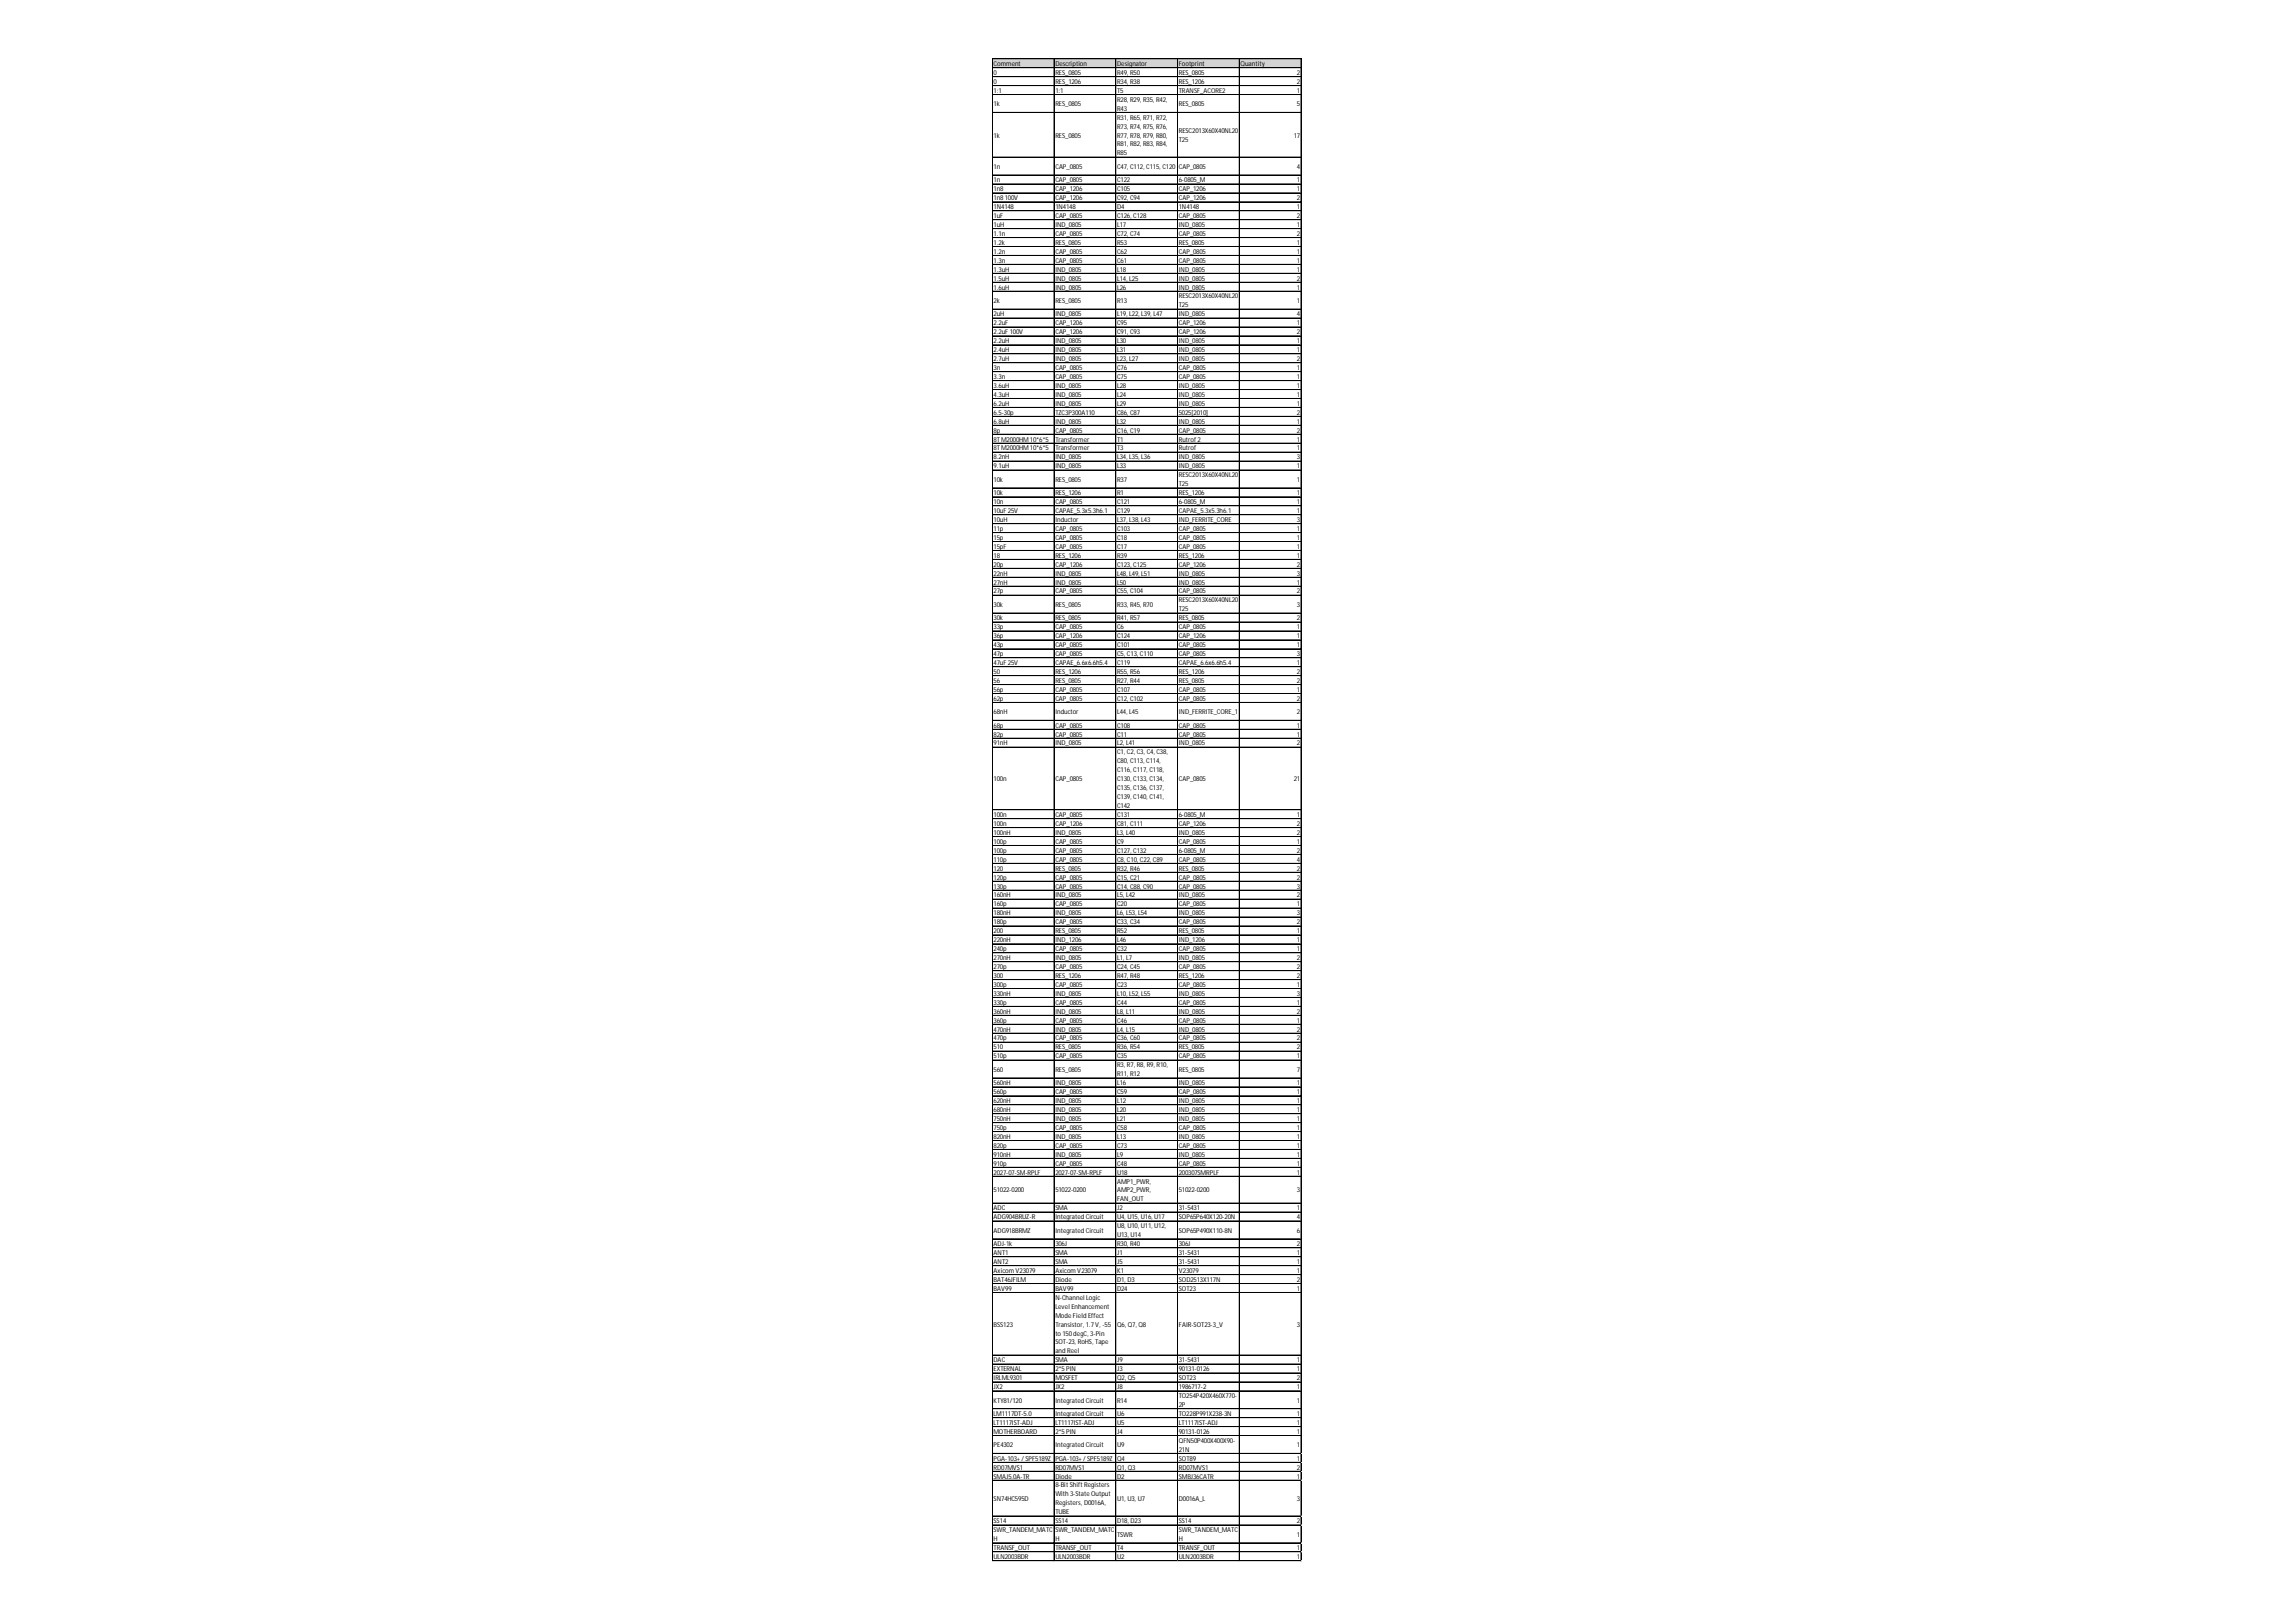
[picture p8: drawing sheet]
<svg xmlns="http://www.w3.org/2000/svg" width="297mm" height="210mm" viewBox="0 0 297 210" stroke-linecap="round" stroke-linejoin="round" font-family="sans-serif">
<defs><g id="words">
<g font-size=".9">
<text x="128.5" y="8.5">Comment</text>
<text x="128.5" y="9.7">0</text>
<text x="128.5" y="10.9">0</text>
<text x="136.5" y="8.5">Description</text>
<text x="136.5" y="9.7">RES_0805</text>
<text x="136.5" y="10.9">RES_1206</text>
<text x="144.5" y="8.5">Designator</text>
<text x="144.5" y="9.7">R49, R50</text>
<text x="144.5" y="10.9">R34, R38</text>
<text x="152.5" y="8.5">Footprint</text>
<text x="152.5" y="9.7">RES_0805</text>
<text x="152.5" y="10.9">RES_1206</text>
<text x="160.5" y="8.5">Quantity</text>
<text x="167.8" y="9.7">2</text>
<text x="167.8" y="10.9">2</text>
<text x="128.5" y="12">1:1</text>
<text x="128.5" y="13.8">1k</text>
<text x="128.5" y="17.8">1k</text>
<text x="136.5" y="12">1:1</text>
<text x="136.5" y="13.8">RES_0805</text>
<text x="136.5" y="17.8">RES_0805</text>
<text x="144.5" y="12">T5</text>
<text x="144.5" y="13.2">R28, R29, R35, R42,</text>
<text x="144.5" y="14.3">R43</text>
<text x="144.5" y="15.5">R31, R65, R71, R72,</text>
<text x="144.5" y="16.6">R73, R74, R75, R76,</text>
<text x="144.5" y="17.8">R77, R78, R79, R80,</text>
<text x="152.5" y="12">TRANSF_ACORE2</text>
<text x="152.5" y="13.8">RES_0805</text>
<text x="152.5" y="17.2">RESC2013X60X40NL20</text>
<text x="167.4" y="17.8">17</text>
<text x="167.8" y="12">1</text>
<text x="167.8" y="13.8">5</text>
<text x="128.5" y="21.8">1n</text>
<text x="128.5" y="23.6">1n</text>
<text x="136.5" y="21.8">CAP_0805</text>
<text x="136.5" y="23.6">CAP_0805</text>
<text x="144.5" y="19">R81, R82, R83, R84,</text>
<text x="144.5" y="20.1">R85</text>
<text x="144.5" y="21.8">C47, C112, C115, C120</text>
<text x="144.5" y="23.6">C122</text>
<text x="152.5" y="18.4">T25</text>
<text x="152.5" y="21.8">CAP_0805</text>
<text x="152.5" y="23.6">6-0805_M</text>
<text x="167.8" y="21.8">4</text>
<text x="167.8" y="23.6">1</text>
<text x="128.5" y="24.7">1n8</text>
<text x="128.5" y="25.9">1n8100V</text>
<text x="128.5" y="27.1">1N4148</text>
<text x="128.5" y="28.2">1uF</text>
<text x="128.5" y="29.4">1uH</text>
<text x="136.5" y="24.7">CAP_1206</text>
<text x="136.5" y="25.9">CAP_1206</text>
<text x="136.5" y="27.1">1N4148</text>
<text x="136.5" y="28.2">CAP_0805</text>
<text x="136.5" y="29.4">IND_0805</text>
<text x="144.5" y="24.7">C105</text>
<text x="144.5" y="25.9">C92, C94</text>
<text x="144.5" y="27.1">D4</text>
<text x="144.5" y="28.2">C126, C128</text>
<text x="144.5" y="29.4">L17</text>
<text x="152.5" y="24.7">CAP_1206</text>
<text x="152.5" y="25.9">CAP_1206</text>
<text x="152.5" y="27.1">1N4148</text>
<text x="152.5" y="28.2">CAP_0805</text>
<text x="152.5" y="29.4">IND_0805</text>
<text x="167.8" y="24.7">1</text>
<text x="167.8" y="25.9">2</text>
<text x="167.8" y="27.1">1</text>
<text x="167.8" y="28.2">2</text>
<text x="167.8" y="29.4">1</text>
<text x="128.5" y="30.5">1.1n</text>
<text x="128.5" y="31.7">1.2k</text>
<text x="128.5" y="32.8">1.2n</text>
<text x="128.5" y="34">1.3n</text>
<text x="128.5" y="35.2">1.3uH</text>
<text x="136.5" y="30.5">CAP_0805</text>
<text x="136.5" y="31.7">RES_0805</text>
<text x="136.5" y="32.8">CAP_0805</text>
<text x="136.5" y="34">CAP_0805</text>
<text x="136.5" y="35.2">IND_0805</text>
<text x="144.5" y="30.5">C72, C74</text>
<text x="144.5" y="31.7">R53</text>
<text x="144.5" y="32.8">C62</text>
<text x="144.5" y="34">C61</text>
<text x="144.5" y="35.2">L18</text>
<text x="152.5" y="30.5">CAP_0805</text>
<text x="152.5" y="31.7">RES_0805</text>
<text x="152.5" y="32.8">CAP_0805</text>
<text x="152.5" y="34">CAP_0805</text>
<text x="152.5" y="35.2">IND_0805</text>
<text x="167.8" y="30.5">2</text>
<text x="167.8" y="31.7">1</text>
<text x="167.8" y="32.8">1</text>
<text x="167.8" y="34">1</text>
<text x="167.8" y="35.2">1</text>
<text x="128.5" y="36.3">1.5uH</text>
<text x="128.5" y="37.5">1.6uH</text>
<text x="128.5" y="39.2">2k</text>
<text x="128.5" y="40.9">2uH</text>
<text x="136.5" y="36.3">IND_0805</text>
<text x="136.5" y="37.5">IND_0805</text>
<text x="136.5" y="39.2">RES_0805</text>
<text x="136.5" y="40.9">IND_0805</text>
<text x="144.5" y="36.3">L14, L25</text>
<text x="144.5" y="37.5">L26</text>
<text x="144.5" y="39.2">R13</text>
<text x="144.5" y="40.9">L19, L22, L39, L47</text>
<text x="152.5" y="36.3">IND_0805</text>
<text x="152.5" y="37.5">IND_0805</text>
<text x="152.5" y="38.6">RESC2013X60X40NL20</text>
<text x="152.5" y="39.8">T25</text>
<text x="152.5" y="40.9">IND_0805</text>
<text x="167.8" y="36.3">2</text>
<text x="167.8" y="37.5">1</text>
<text x="167.8" y="39.2">1</text>
<text x="167.8" y="40.9">4</text>
<text x="128.5" y="42.1">2.2uF</text>
<text x="128.5" y="43.3">2.2uF 100V</text>
<text x="128.5" y="44.4">2.2uH</text>
<text x="128.5" y="45.6">2.4uH</text>
<text x="128.5" y="46.7">2.7uH</text>
<text x="128.5" y="47.9">3n</text>
<text x="136.5" y="42.1">CAP_1206</text>
<text x="136.5" y="43.3">CAP_1206</text>
<text x="136.5" y="44.4">IND_0805</text>
<text x="136.5" y="45.6">IND_0805</text>
<text x="136.5" y="46.7">IND_0805</text>
<text x="136.5" y="47.9">CAP_0805</text>
<text x="144.5" y="42.1">C95</text>
<text x="144.5" y="43.3">C91, C93</text>
<text x="144.5" y="44.4">L30</text>
<text x="144.5" y="45.6">L31</text>
<text x="144.5" y="46.7">L23, L27</text>
<text x="144.5" y="47.9">C76</text>
<text x="152.5" y="42.1">CAP_1206</text>
<text x="152.5" y="43.3">CAP_1206</text>
<text x="152.5" y="44.4">IND_0805</text>
<text x="152.5" y="45.6">IND_0805</text>
<text x="152.5" y="46.7">IND_0805</text>
<text x="152.5" y="47.9">CAP_0805</text>
<text x="167.8" y="42.1">1</text>
<text x="167.8" y="43.3">2</text>
<text x="167.8" y="44.4">1</text>
<text x="167.8" y="45.6">1</text>
<text x="167.8" y="46.7">2</text>
<text x="167.8" y="47.9">1</text>
<text x="128.5" y="49">3.3n</text>
<text x="128.5" y="50.2">3.6uH</text>
<text x="128.5" y="51.4">4.3uH</text>
<text x="128.5" y="52.5">6.2uH</text>
<text x="128.5" y="53.7">6.5-30p</text>
<text x="136.5" y="49">CAP_0805</text>
<text x="136.5" y="50.2">IND_0805</text>
<text x="136.5" y="51.4">IND_0805</text>
<text x="136.5" y="52.5">IND_0805</text>
<text x="136.5" y="53.7">TZC3P300A110</text>
<text x="144.5" y="49">C75</text>
<text x="144.5" y="50.2">L28</text>
<text x="144.5" y="51.4">L24</text>
<text x="144.5" y="52.5">L29</text>
<text x="144.5" y="53.7">C86, C87</text>
<text x="152.5" y="49">CAP_0805</text>
<text x="152.5" y="50.2">IND_0805</text>
<text x="152.5" y="51.4">IND_0805</text>
<text x="152.5" y="52.5">IND_0805</text>
<text x="152.5" y="53.7">5025[2010]</text>
<text x="167.8" y="49">1</text>
<text x="167.8" y="50.2">1</text>
<text x="167.8" y="51.4">1</text>
<text x="167.8" y="52.5">1</text>
<text x="167.8" y="53.7">2</text>
<text x="128.5" y="54.8">6.8uH</text>
<text x="128.5" y="56">8p</text>
<text x="128.5" y="57.1">8TM2000HM10*6*5</text>
<text x="128.5" y="58.3">8TM2000HM10*6*5</text>
<text x="128.5" y="59.4">8.2nH</text>
<text x="136.5" y="54.8">IND_0805</text>
<text x="136.5" y="56">CAP_0805</text>
<text x="136.5" y="57.1">Transformer</text>
<text x="136.5" y="58.3">Transformer</text>
<text x="136.5" y="59.4">IND_0805</text>
<text x="144.5" y="54.8">L32</text>
<text x="144.5" y="56">C16, C19</text>
<text x="144.5" y="57.1">T1</text>
<text x="144.5" y="58.3">T3</text>
<text x="144.5" y="59.4">L34, L35, L36</text>
<text x="152.5" y="54.8">IND_0805</text>
<text x="152.5" y="56">CAP_0805</text>
<text x="152.5" y="57.1">Rutrof2</text>
<text x="152.5" y="58.3">Rutrof</text>
<text x="152.5" y="59.4">IND_0805</text>
<text x="167.8" y="54.8">1</text>
<text x="167.8" y="56">2</text>
<text x="167.8" y="57.1">1</text>
<text x="167.8" y="58.3">1</text>
<text x="167.8" y="59.4">3</text>
<text x="128.5" y="60.6">9.1uH</text>
<text x="128.5" y="62.3">10k</text>
<text x="128.5" y="64.1">10k</text>
<text x="128.5" y="65.2">10n</text>
<text x="136.5" y="60.6">IND_0805</text>
<text x="136.5" y="62.3">RES_0805</text>
<text x="136.5" y="64.1">RES_1206</text>
<text x="136.5" y="65.2">CAP_0805</text>
<text x="144.5" y="60.6">L33</text>
<text x="144.5" y="62.3">R37</text>
<text x="144.5" y="64.1">R1</text>
<text x="144.5" y="65.2">C121</text>
<text x="152.5" y="60.6">IND_0805</text>
<text x="152.5" y="61.8">RESC2013X60X40NL20</text>
<text x="152.5" y="62.9">T25</text>
<text x="152.5" y="64.1">RES_1206</text>
<text x="152.5" y="65.2">6-0805_M</text>
<text x="167.8" y="60.6">1</text>
<text x="167.8" y="62.3">1</text>
<text x="167.8" y="64.1">1</text>
<text x="167.8" y="65.2">1</text>
<text x="128.5" y="66.4">10uF 25V</text>
<text x="128.5" y="67.5">10uH</text>
<text x="128.5" y="68.7">11p</text>
<text x="128.5" y="69.9">15p</text>
<text x="128.5" y="71">15pF</text>
<text x="136.5" y="66.4">CAPAE_5.3x5.3h6.1</text>
<text x="136.5" y="67.5">Inductor</text>
<text x="136.5" y="68.7">CAP_0805</text>
<text x="136.5" y="69.9">CAP_0805</text>
<text x="136.5" y="71">CAP_0805</text>
<text x="144.5" y="66.4">C129</text>
<text x="144.5" y="67.5">L37, L38, L43</text>
<text x="144.5" y="68.7">C103</text>
<text x="144.5" y="69.9">C18</text>
<text x="144.5" y="71">C17</text>
<text x="152.5" y="66.4">CAPAE_5.3x5.3h6.1</text>
<text x="152.5" y="67.5">IND_FERRITE_CORE</text>
<text x="152.5" y="68.7">CAP_0805</text>
<text x="152.5" y="69.9">CAP_0805</text>
<text x="152.5" y="71">CAP_0805</text>
<text x="167.8" y="66.4">1</text>
<text x="167.8" y="67.5">3</text>
<text x="167.8" y="68.7">1</text>
<text x="167.8" y="69.9">1</text>
<text x="167.8" y="71">1</text>
<text x="128.5" y="72.2">18</text>
<text x="128.5" y="73.3">20p</text>
<text x="128.5" y="74.5">22nH</text>
<text x="128.5" y="75.6">27nH</text>
<text x="128.5" y="76.8">27p</text>
<text x="136.5" y="72.2">RES_1206</text>
<text x="136.5" y="73.3">CAP_1206</text>
<text x="136.5" y="74.5">IND_0805</text>
<text x="136.5" y="75.6">IND_0805</text>
<text x="136.5" y="76.8">CAP_0805</text>
<text x="144.5" y="72.2">R39</text>
<text x="144.5" y="73.3">C123, C125</text>
<text x="144.5" y="74.5">L48, L49, L51</text>
<text x="144.5" y="75.6">L50</text>
<text x="144.5" y="76.8">C55, C104</text>
<text x="152.5" y="72.2">RES_1206</text>
<text x="152.5" y="73.3">CAP_1206</text>
<text x="152.5" y="74.5">IND_0805</text>
<text x="152.5" y="75.6">IND_0805</text>
<text x="152.5" y="76.8">CAP_0805</text>
<text x="152.5" y="78">RESC2013X60X40NL20</text>
<text x="167.8" y="72.2">1</text>
<text x="167.8" y="73.3">2</text>
<text x="167.8" y="74.5">3</text>
<text x="167.8" y="75.6">1</text>
<text x="167.8" y="76.8">2</text>
<text x="128.5" y="78.5">30k</text>
<text x="128.5" y="80.3">30k</text>
<text x="128.5" y="81.4">33p</text>
<text x="128.5" y="82.6">36p</text>
<text x="128.5" y="83.7">43p</text>
<text x="136.5" y="78.5">RES_0805</text>
<text x="136.5" y="80.3">RES_0805</text>
<text x="136.5" y="81.4">CAP_0805</text>
<text x="136.5" y="82.6">CAP_1206</text>
<text x="136.5" y="83.7">CAP_0805</text>
<text x="144.5" y="78.5">R33, R45, R70</text>
<text x="144.5" y="80.3">R41, R57</text>
<text x="144.5" y="81.4">C6</text>
<text x="144.5" y="82.6">C124</text>
<text x="144.5" y="83.7">C101</text>
<text x="152.5" y="79.1">T25</text>
<text x="152.5" y="80.3">RES_0805</text>
<text x="152.5" y="81.4">CAP_0805</text>
<text x="152.5" y="82.6">CAP_1206</text>
<text x="152.5" y="83.7">CAP_0805</text>
<text x="167.8" y="78.5">3</text>
<text x="167.8" y="80.3">2</text>
<text x="167.8" y="81.4">1</text>
<text x="167.8" y="82.6">1</text>
<text x="167.8" y="83.7">1</text>
<text x="128.5" y="84.9">47p</text>
<text x="128.5" y="86.1">47uF 25V</text>
<text x="128.5" y="87.2">50</text>
<text x="128.5" y="88.4">56</text>
<text x="128.5" y="89.5">56p</text>
<text x="136.5" y="84.9">CAP_0805</text>
<text x="136.5" y="86.1">CAPAE_6.6x6.6h5.4</text>
<text x="136.5" y="87.2">RES_1206</text>
<text x="136.5" y="88.4">RES_0805</text>
<text x="136.5" y="89.5">CAP_0805</text>
<text x="144.5" y="84.9">C5, C13, C110</text>
<text x="144.5" y="86.1">C119</text>
<text x="144.5" y="87.2">R55, R56</text>
<text x="144.5" y="88.4">R27, R44</text>
<text x="144.5" y="89.5">C107</text>
<text x="152.5" y="84.9">CAP_0805</text>
<text x="152.5" y="86.1">CAPAE_6.6x6.6h5.4</text>
<text x="152.5" y="87.2">RES_1206</text>
<text x="152.5" y="88.4">RES_0805</text>
<text x="152.5" y="89.5">CAP_0805</text>
<text x="167.8" y="84.9">3</text>
<text x="167.8" y="86.1">1</text>
<text x="167.8" y="87.2">2</text>
<text x="167.8" y="88.4">2</text>
<text x="167.8" y="89.5">1</text>
<text x="128.5" y="90.7">62p</text>
<text x="128.5" y="92.4">68nH</text>
<text x="128.5" y="94.2">68p</text>
<text x="128.5" y="95.3">82p</text>
<text x="136.5" y="90.7">CAP_0805</text>
<text x="136.5" y="92.4">Inductor</text>
<text x="136.5" y="94.2">CAP_0805</text>
<text x="136.5" y="95.3">CAP_0805</text>
<text x="144.5" y="90.7">C12, C102</text>
<text x="144.5" y="92.4">L44, L45</text>
<text x="144.5" y="94.2">C108</text>
<text x="144.5" y="95.3">C11</text>
<text x="152.5" y="90.7">CAP_0805</text>
<text x="152.5" y="92.4">IND_FERRITE_CORE_1</text>
<text x="152.5" y="94.2">CAP_0805</text>
<text x="152.5" y="95.3">CAP_0805</text>
<text x="167.8" y="90.7">2</text>
<text x="167.8" y="92.4">2</text>
<text x="167.8" y="94.2">1</text>
<text x="167.8" y="95.3">1</text>
<text x="128.5" y="96.5">91nH</text>
<text x="128.5" y="101.1">100n</text>
<text x="136.5" y="96.5">IND_0805</text>
<text x="136.5" y="101.1">CAP_0805</text>
<text x="144.5" y="96.5">L2, L41</text>
<text x="144.5" y="97.6">C1, C2, C3, C4, C38,</text>
<text x="144.5" y="98.8">C80, C113, C114,</text>
<text x="144.5" y="99.9">C116, C117, C118,</text>
<text x="144.5" y="101.1">C130, C133, C134,</text>
<text x="152.5" y="96.5">IND_0805</text>
<text x="152.5" y="101.1">CAP_0805</text>
<text x="167.4" y="101.1">21</text>
<text x="167.8" y="96.5">2</text>
<text x="128.5" y="105.7">100n</text>
<text x="128.5" y="106.9">100n</text>
<text x="136.5" y="105.7">CAP_0805</text>
<text x="136.5" y="106.9">CAP_1206</text>
<text x="144.5" y="102.3">C135, C136, C137,</text>
<text x="144.5" y="103.4">C139, C140, C141,</text>
<text x="144.5" y="104.6">C142</text>
<text x="144.5" y="105.7">C131</text>
<text x="144.5" y="106.9">C81, C111</text>
<text x="152.5" y="105.7">6-0805_M</text>
<text x="152.5" y="106.9">CAP_1206</text>
<text x="167.8" y="105.7">1</text>
<text x="167.8" y="106.9">2</text>
<text x="128.5" y="108">100nH</text>
<text x="128.5" y="109.2">100p</text>
<text x="128.5" y="110.4">100p</text>
<text x="128.5" y="111.5">110p</text>
<text x="128.5" y="112.7">120</text>
<text x="128.5" y="113.8">120p</text>
<text x="136.5" y="108">IND_0805</text>
<text x="136.5" y="109.2">CAP_0805</text>
<text x="136.5" y="110.4">CAP_0805</text>
<text x="136.5" y="111.5">CAP_0805</text>
<text x="136.5" y="112.7">RES_0805</text>
<text x="136.5" y="113.8">CAP_0805</text>
<text x="144.5" y="108">L3, L40</text>
<text x="144.5" y="109.2">C9</text>
<text x="144.5" y="110.4">C127, C132</text>
<text x="144.5" y="111.5">C8, C10, C22, C89</text>
<text x="144.5" y="112.7">R32, R46</text>
<text x="144.5" y="113.8">C15, C21</text>
<text x="152.5" y="108">IND_0805</text>
<text x="152.5" y="109.2">CAP_0805</text>
<text x="152.5" y="110.4">6-0805_M</text>
<text x="152.5" y="111.5">CAP_0805</text>
<text x="152.5" y="112.7">RES_0805</text>
<text x="152.5" y="113.8">CAP_0805</text>
<text x="167.8" y="108">2</text>
<text x="167.8" y="109.2">1</text>
<text x="167.8" y="110.4">2</text>
<text x="167.8" y="111.5">4</text>
<text x="167.8" y="112.7">2</text>
<text x="167.8" y="113.8">2</text>
<text x="128.5" y="115">130p</text>
<text x="128.5" y="116.1">160nH</text>
<text x="128.5" y="117.3">160p</text>
<text x="128.5" y="118.5">180nH</text>
<text x="128.5" y="119.6">180p</text>
<text x="136.5" y="115">CAP_0805</text>
<text x="136.5" y="116.1">IND_0805</text>
<text x="136.5" y="117.3">CAP_0805</text>
<text x="136.5" y="118.5">IND_0805</text>
<text x="136.5" y="119.6">CAP_0805</text>
<text x="144.5" y="115">C14, C88, C90</text>
<text x="144.5" y="116.1">L5, L42</text>
<text x="144.5" y="117.3">C20</text>
<text x="144.5" y="118.5">L6, L53, L54</text>
<text x="144.5" y="119.6">C33, C34</text>
<text x="152.5" y="115">CAP_0805</text>
<text x="152.5" y="116.1">IND_0805</text>
<text x="152.5" y="117.3">CAP_0805</text>
<text x="152.5" y="118.5">IND_0805</text>
<text x="152.5" y="119.6">CAP_0805</text>
<text x="167.8" y="115">3</text>
<text x="167.8" y="116.1">2</text>
<text x="167.8" y="117.3">1</text>
<text x="167.8" y="118.5">3</text>
<text x="167.8" y="119.6">2</text>
<text x="128.5" y="120.8">200</text>
<text x="128.5" y="121.9">220nH</text>
<text x="128.5" y="123.1">240p</text>
<text x="128.5" y="124.2">270nH</text>
<text x="128.5" y="125.4">270p</text>
<text x="136.5" y="120.8">RES_0805</text>
<text x="136.5" y="121.9">IND_1206</text>
<text x="136.5" y="123.1">CAP_0805</text>
<text x="136.5" y="124.2">IND_0805</text>
<text x="136.5" y="125.4">CAP_0805</text>
<text x="144.5" y="120.8">R52</text>
<text x="144.5" y="121.9">L46</text>
<text x="144.5" y="123.1">C32</text>
<text x="144.5" y="124.2">L1, L7</text>
<text x="144.5" y="125.4">C24, C45</text>
<text x="152.5" y="120.8">RES_0805</text>
<text x="152.5" y="121.9">IND_1206</text>
<text x="152.5" y="123.1">CAP_0805</text>
<text x="152.5" y="124.2">IND_0805</text>
<text x="152.5" y="125.4">CAP_0805</text>
<text x="167.8" y="120.8">1</text>
<text x="167.8" y="121.9">1</text>
<text x="167.8" y="123.1">1</text>
<text x="167.8" y="124.2">2</text>
<text x="167.8" y="125.4">2</text>
<text x="128.5" y="126.6">300</text>
<text x="128.5" y="127.7">300p</text>
<text x="128.5" y="128.9">330nH</text>
<text x="128.5" y="130">330p</text>
<text x="128.5" y="131.2">360nH</text>
<text x="136.5" y="126.6">RES_1206</text>
<text x="136.5" y="127.7">CAP_0805</text>
<text x="136.5" y="128.9">IND_0805</text>
<text x="136.5" y="130">CAP_0805</text>
<text x="136.5" y="131.2">IND_0805</text>
<text x="144.5" y="126.6">R47, R48</text>
<text x="144.5" y="127.7">C23</text>
<text x="144.5" y="128.9">L10, L52, L55</text>
<text x="144.5" y="130">C44</text>
<text x="144.5" y="131.2">L8, L11</text>
<text x="152.5" y="126.6">RES_1206</text>
<text x="152.5" y="127.7">CAP_0805</text>
<text x="152.5" y="128.9">IND_0805</text>
<text x="152.5" y="130">CAP_0805</text>
<text x="152.5" y="131.2">IND_0805</text>
<text x="167.8" y="126.6">2</text>
<text x="167.8" y="127.7">1</text>
<text x="167.8" y="128.9">3</text>
<text x="167.8" y="130">1</text>
<text x="167.8" y="131.2">2</text>
<text x="128.5" y="132.3">360p</text>
<text x="128.5" y="133.5">470nH</text>
<text x="128.5" y="134.6">470p</text>
<text x="128.5" y="135.8">510</text>
<text x="128.5" y="137">510p</text>
<text x="136.5" y="132.3">CAP_0805</text>
<text x="136.5" y="133.5">IND_0805</text>
<text x="136.5" y="134.6">CAP_0805</text>
<text x="136.5" y="135.8">RES_0805</text>
<text x="136.5" y="137">CAP_0805</text>
<text x="144.5" y="132.3">C46</text>
<text x="144.5" y="133.5">L4, L15</text>
<text x="144.5" y="134.6">C36, C60</text>
<text x="144.5" y="135.8">R36, R54</text>
<text x="144.5" y="137">C35</text>
<text x="152.5" y="132.3">CAP_0805</text>
<text x="152.5" y="133.5">IND_0805</text>
<text x="152.5" y="134.6">CAP_0805</text>
<text x="152.5" y="135.8">RES_0805</text>
<text x="152.5" y="137">CAP_0805</text>
<text x="167.8" y="132.3">1</text>
<text x="167.8" y="133.5">2</text>
<text x="167.8" y="134.6">2</text>
<text x="167.8" y="135.8">2</text>
<text x="167.8" y="137">1</text>
<text x="128.5" y="138.7">560</text>
<text x="128.5" y="140.4">560nH</text>
<text x="128.5" y="141.6">560p</text>
<text x="128.5" y="142.7">620nH</text>
<text x="128.5" y="143.9">680nH</text>
<text x="136.5" y="138.7">RES_0805</text>
<text x="136.5" y="140.4">IND_0805</text>
<text x="136.5" y="141.6">CAP_0805</text>
<text x="136.5" y="142.7">IND_0805</text>
<text x="136.5" y="143.9">IND_0805</text>
<text x="144.5" y="138.1">R3, R7, R8, R9, R10,</text>
<text x="144.5" y="139.3">R11, R12</text>
<text x="144.5" y="140.4">L16</text>
<text x="144.5" y="141.6">C59</text>
<text x="144.5" y="142.7">L12</text>
<text x="144.5" y="143.9">L20</text>
<text x="152.5" y="138.7">RES_0805</text>
<text x="152.5" y="140.4">IND_0805</text>
<text x="152.5" y="141.6">CAP_0805</text>
<text x="152.5" y="142.7">IND_0805</text>
<text x="152.5" y="143.9">IND_0805</text>
<text x="167.8" y="138.7">7</text>
<text x="167.8" y="140.4">1</text>
<text x="167.8" y="141.6">1</text>
<text x="167.8" y="142.7">1</text>
<text x="167.8" y="143.9">1</text>
<text x="128.5" y="145.1">750nH</text>
<text x="128.5" y="146.2">750p</text>
<text x="128.5" y="147.4">820nH</text>
<text x="128.5" y="148.5">820p</text>
<text x="128.5" y="149.7">910nH</text>
<text x="136.5" y="145.1">IND_0805</text>
<text x="136.5" y="146.2">CAP_0805</text>
<text x="136.5" y="147.4">IND_0805</text>
<text x="136.5" y="148.5">CAP_0805</text>
<text x="136.5" y="149.7">IND_0805</text>
<text x="144.5" y="145.1">L21</text>
<text x="144.5" y="146.2">C58</text>
<text x="144.5" y="147.4">L13</text>
<text x="144.5" y="148.5">C73</text>
<text x="144.5" y="149.7">L9</text>
<text x="152.5" y="145.1">IND_0805</text>
<text x="152.5" y="146.2">CAP_0805</text>
<text x="152.5" y="147.4">IND_0805</text>
<text x="152.5" y="148.5">CAP_0805</text>
<text x="152.5" y="149.7">IND_0805</text>
<text x="167.8" y="145.1">1</text>
<text x="167.8" y="146.2">1</text>
<text x="167.8" y="147.4">1</text>
<text x="167.8" y="148.5">1</text>
<text x="167.8" y="149.7">1</text>
<text x="128.5" y="150.8">910p</text>
<text x="128.5" y="152">2027-07-SM-RPLF</text>
<text x="128.5" y="154.3">51022-0200</text>
<text x="136.5" y="150.8">CAP_0805</text>
<text x="136.5" y="152">2027-07-SM-RPLF</text>
<text x="136.5" y="154.3">51022-0200</text>
<text x="144.5" y="150.8">C48</text>
<text x="144.5" y="152">U18</text>
<text x="144.5" y="153.2">AMP1_PWR,</text>
<text x="144.5" y="154.3">AMP2_PWR,</text>
<text x="144.5" y="155.5">FAN_OUT</text>
<text x="152.5" y="150.8">CAP_0805</text>
<text x="152.5" y="152">200307SMRPLF</text>
<text x="152.5" y="154.3">51022-0200</text>
<text x="167.8" y="150.8">1</text>
<text x="167.8" y="152">1</text>
<text x="167.8" y="154.3">3</text>
<text x="128.5" y="156.6">ADC</text>
<text x="128.5" y="157.8">ADG904BRUZ-R</text>
<text x="128.5" y="159.5">ADG918BRMZ</text>
<text x="128.5" y="161.3">ADJ-1k</text>
<text x="136.5" y="156.6">SMA</text>
<text x="136.5" y="157.8">Integrated Circuit</text>
<text x="136.5" y="159.5">Integrated Circuit</text>
<text x="136.5" y="161.3">306J</text>
<text x="144.5" y="156.6">J2</text>
<text x="144.5" y="157.8">U4, U15, U16, U17</text>
<text x="144.5" y="158.9">U8, U10, U11, U12,</text>
<text x="144.5" y="160.1">U13, U14</text>
<text x="144.5" y="161.3">R30, R40</text>
<text x="152.5" y="156.6">31-5431</text>
<text x="152.5" y="157.8">SOP65P640X120-20N</text>
<text x="152.5" y="159.5">SOP65P490X110-8N</text>
<text x="152.5" y="161.3">306J</text>
<text x="167.8" y="156.6">1</text>
<text x="167.8" y="157.8">4</text>
<text x="167.8" y="159.5">6</text>
<text x="167.8" y="161.3">2</text>
<text x="128.5" y="162.4">ANT1</text>
<text x="128.5" y="163.6">ANT2</text>
<text x="128.5" y="164.7">Axicom V23079</text>
<text x="128.5" y="165.9">BAT46JFILM</text>
<text x="128.5" y="167">BAV99</text>
<text x="136.5" y="162.4">SMA</text>
<text x="136.5" y="163.6">SMA</text>
<text x="136.5" y="164.7">Axicom V23079</text>
<text x="136.5" y="165.9">Diode</text>
<text x="136.5" y="167">BAV99</text>
<text x="144.5" y="162.4">J1</text>
<text x="144.5" y="163.6">J5</text>
<text x="144.5" y="164.7">K1</text>
<text x="144.5" y="165.9">D1, D3</text>
<text x="144.5" y="167">D24</text>
<text x="152.5" y="162.4">31-5431</text>
<text x="152.5" y="163.6">31-5431</text>
<text x="152.5" y="164.7">V23079</text>
<text x="152.5" y="165.9">SOD2513X117N</text>
<text x="152.5" y="167">SOT23</text>
<text x="167.8" y="162.4">1</text>
<text x="167.8" y="163.6">1</text>
<text x="167.8" y="164.7">1</text>
<text x="167.8" y="165.9">2</text>
<text x="167.8" y="167">1</text>
<text x="128.5" y="171.7">BSS123</text>
<text x="136.5" y="168.2">N-Channel Logic</text>
<text x="136.5" y="169.4">Level Enhancement</text>
<text x="136.5" y="170.5">Mode Field Effect</text>
<text x="136.5" y="171.7">Transistor, 1.7V, -55</text>
<text x="136.5" y="172.8">to 150degC, 3-Pin</text>
<text x="136.5" y="174">SOT-23, RoHS, Tape</text>
<text x="144.5" y="171.7">Q6, Q7, Q8</text>
<text x="152.5" y="171.7">FAIR-SOT23-3_V</text>
<text x="167.8" y="171.7">3</text>
<text x="128.5" y="176.3">DAC</text>
<text x="128.5" y="177.5">EXTERNAL</text>
<text x="128.5" y="178.6">IRLML9301</text>
<text x="128.5" y="179.8">JX2</text>
<text x="136.5" y="175.1">and Reel</text>
<text x="136.5" y="176.3">SMA</text>
<text x="136.5" y="177.5">2*5PIN</text>
<text x="136.5" y="178.6">MOSFET</text>
<text x="136.5" y="179.8">JX2</text>
<text x="144.5" y="176.3">J9</text>
<text x="144.5" y="177.5">J3</text>
<text x="144.5" y="178.6">Q2, Q5</text>
<text x="144.5" y="179.8">J8</text>
<text x="152.5" y="176.3">31-5431</text>
<text x="152.5" y="177.5">90131-0126</text>
<text x="152.5" y="178.6">SOT23</text>
<text x="152.5" y="179.8">1986717-2</text>
<text x="167.8" y="176.3">1</text>
<text x="167.8" y="177.5">1</text>
<text x="167.8" y="178.6">2</text>
<text x="167.8" y="179.8">1</text>
<text x="128.5" y="181.5">KTY81/120</text>
<text x="128.5" y="183.2">LM1117DT-5.0</text>
<text x="128.5" y="184.4">LT1117IST-ADJ</text>
<text x="128.5" y="185.6">MOTHERBOARD</text>
<text x="136.5" y="181.5">Integrated Circuit</text>
<text x="136.5" y="183.2">Integrated Circuit</text>
<text x="136.5" y="184.4">LT1117IST-ADJ</text>
<text x="136.5" y="185.6">2*5PIN</text>
<text x="144.5" y="181.5">R14</text>
<text x="144.5" y="183.2">U6</text>
<text x="144.5" y="184.4">U5</text>
<text x="144.5" y="185.6">J4</text>
<text x="152.5" y="180.9">TO254P420X460X770-</text>
<text x="152.5" y="182.1">2P</text>
<text x="152.5" y="183.2">TO228P991X238-3N</text>
<text x="152.5" y="184.4">LT1117IST-ADJ</text>
<text x="152.5" y="185.6">90131-0126</text>
<text x="167.8" y="181.5">1</text>
<text x="167.8" y="183.2">1</text>
<text x="167.8" y="184.4">1</text>
<text x="167.8" y="185.6">1</text>
<text x="128.5" y="187.3">PE4302</text>
<text x="128.5" y="189">PGA-103+/SPF5189Z</text>
<text x="128.5" y="190.2">RD07MVS1</text>
<text x="128.5" y="191.3">SMAJ5.0A-TR</text>
<text x="136.5" y="187.3">Integrated Circuit</text>
<text x="136.5" y="189">PGA-103+/SPF5189Z</text>
<text x="136.5" y="190.2">RD07MVS1</text>
<text x="136.5" y="191.3">Diode</text>
<text x="144.5" y="187.3">U9</text>
<text x="144.5" y="189">Q4</text>
<text x="144.5" y="190.2">Q1, Q3</text>
<text x="144.5" y="191.3">D2</text>
<text x="152.5" y="186.7">QFN50P400X400X90-</text>
<text x="152.5" y="187.9">21N</text>
<text x="152.5" y="189">SOT89</text>
<text x="152.5" y="190.2">RD07MVS1</text>
<text x="152.5" y="191.3">SMBJ36CATR</text>
<text x="167.8" y="187.3">1</text>
<text x="167.8" y="189">1</text>
<text x="167.8" y="190.2">2</text>
<text x="167.8" y="191.3">1</text>
<text x="128.5" y="194.2">SN74HC595D</text>
<text x="128.5" y="197.1">SS14</text>
<text x="136.5" y="192.5">8-BitShiftRegisters</text>
<text x="136.5" y="193.7">With 3-State Output</text>
<text x="136.5" y="194.8">Registers, D0016A,</text>
<text x="136.5" y="196">TUBE</text>
<text x="136.5" y="197.1">SS14</text>
<text x="144.5" y="194.2">U1, U3, U7</text>
<text x="144.5" y="197.1">D18, D23</text>
<text x="152.5" y="194.2">D0016A_L</text>
<text x="152.5" y="197.1">SS14</text>
<text x="167.8" y="194.2">3</text>
<text x="167.8" y="197.1">2</text>
<text x="128.5" y="198.3">SWR_TANDEM_MATC</text>
<text x="128.5" y="199.4">H</text>
<text x="128.5" y="200.6">TRANSF_OUT</text>
<text x="128.5" y="201.8">ULN2003BDR</text>
<text x="136.5" y="198.3">SWR_TANDEM_MATC</text>
<text x="136.5" y="199.4">H</text>
<text x="136.5" y="200.6">TRANSF_OUT</text>
<text x="136.5" y="201.8">ULN2003BDR</text>
<text x="144.5" y="198.9">TSWR</text>
<text x="144.5" y="200.6">T4</text>
<text x="144.5" y="201.8">U2</text>
<text x="152.5" y="198.3">SWR_TANDEM_MATC</text>
<text x="152.5" y="199.4">H</text>
<text x="152.5" y="200.6">TRANSF_OUT</text>
<text x="152.5" y="201.8">ULN2003BDR</text>
<text x="167.8" y="198.9">1</text>
<text x="167.8" y="200.6">1</text>
<text x="167.8" y="201.8">1</text>
</g>
</g></defs>
<path d="M128.4 7.6h40v1.2h-40z" fill="#d3d3d3"/>
<g fill="none" stroke="#000" stroke-width=".13">
<path d="M128.4 7.6h40M128.4 8.8h40M128.4 9.9h40M128.4 11.1h40M128.4 12.2h40M128.4 12.3h40M128.4 14.5h40M128.4 14.6h40M128.4 22.6h40M128.4 22.7h40M128.4 23.8h40M128.4 25h40"/>
<path d="M128.4 26.1h40M128.4 27.3h40M128.4 28.4h40M128.4 28.5h40M128.4 29.6h40M128.4 30.7h40M128.4 30.8h40M128.4 31.9h40M128.4 33.1h40M128.4 34.2h40M128.4 36.5h40M128.4 36.6h40"/>
<path d="M128.4 37.7h40M128.4 40h40M168.4 20.3l-40 .1M168.4 35.4h-40M128.4 41.2h40M128.4 42.3h40M128.4 43.5h40M128.4 44.6h40M128.4 44.7h40M128.4 45.8h40M128.4 46.9h40M128.4 47h40"/>
<path d="M128.4 48.1h40M128.4 49.3h40M128.4 51.6h40M128.4 52.7h40M128.4 52.8h40M128.4 53.9h40M128.4 55h40M128.4 55.1h40M128.4 56.2h40M128.4 57.4h40M128.4 58.5h40M128.4 59.7h40"/>
<path d="M168.4 50.4h-40M128.4 63.1h40M128.4 63.2h40M128.4 64.3h40M128.4 66.6h40M128.4 67.8h40M128.4 68.9h40M128.4 70.1h40M128.4 71.2h40M128.4 71.3h40M128.4 72.4h40M128.4 73.5h40"/>
<path d="M128.4 73.6h40M128.4 74.7h40M128.4 77h40M128.4 79.3h40M128.4 79.4h40M168.4 60.8l-40 .1M168.4 65.4l-40 .1M168.4 75.9h-40M128.4 80.5h40M128.4 81.6h40M128.4 81.7h40M128.4 82.8h40"/>
<path d="M128.4 84h40M128.4 85.1h40M128.4 86.3h40M128.4 87.4h40M128.4 87.5h40M128.4 88.6h40M128.4 89.7h40M128.4 89.8h40M128.4 93.2h40M128.4 94.4h40M128.4 95.5h40M128.4 95.6h40"/>
<path d="M128.4 96.7h40M168.4 90.9h-40M128.4 104.8h40M128.4 107.1h40M128.4 108.3h40M128.4 109.4h40M128.4 110.6h40M128.4 111.7h40M128.4 111.8h40M128.4 112.9h40M128.4 114h40M128.4 114.1h40"/>
<path d="M128.4 115.2h40M128.4 116.4h40M128.4 117.5h40M128.4 118.7h40M128.4 119.8h40M128.4 119.9h40M168.4 105.9l-40 .1M128.4 122.1h40M128.4 122.2h40M128.4 123.3h40M128.4 124.5h40M128.4 125.6h40"/>
<path d="M128.4 126.8h40M128.4 127.9h40M128.4 128h40M128.4 129.1h40M128.4 130.2h40M128.4 130.3h40M128.4 132.6h40M128.4 133.7h40M128.4 134.9h40M128.4 137.2h40M128.4 139.5h40M168.4 121h-40"/>
<path d="M168.4 131.4h-40M168.4 136l-40 .1M128.4 140.6h40M128.4 140.7h40M128.4 141.8h40M128.4 143h40M128.4 144.1h40M128.4 145.3h40M128.4 147.6h40M128.4 148.7h40M128.4 148.8h40M128.4 149.9h40"/>
<path d="M128.4 152.2h40M128.4 155.7h40M128.4 156.8h40M128.4 156.9h40M128.4 158h40M168.4 146.4l-40 .1M168.4 151.1h-40M128.4 160.3h40M128.4 162.6h40M128.4 162.7h40M128.4 163.8h40M128.4 164.9h40"/>
<path d="M128.4 165h40M128.4 166.1h40M128.4 167.3h40M128.4 175.4h40M128.4 177.7h40M128.4 178.8h40M128.4 178.9h40M128.4 180h40M168.4 161.5h-40M168.4 176.5h-40M128.4 182.3h40M128.4 183.5h40"/>
<path d="M128.4 184.6h40M128.4 185.8h40"/>
</g>
<path d="M168.4 9.9h.1" fill="none" stroke="#d4d4d4" stroke-width=".13"/>
<path d="M168.4 9.9v.1z" fill="#d4d4d4"/>
<path d="M168.4 11.1h.1" fill="none" stroke="#d4d4d4" stroke-width=".13"/>
<path d="M168.4 12.2h.1" fill="none" stroke="#d4d4d4" stroke-width=".13"/>
<path d="M168.4 12.2v.1z" fill="#d4d4d4"/>
<path d="M168.4 14.5h.1" fill="none" stroke="#d4d4d4" stroke-width=".13"/>
<path d="M168.4 14.5v.1z" fill="#d4d4d4"/>
<path d="M168.4 20.3h.1" fill="none" stroke="#d4d4d4" stroke-width=".13"/>
<path d="M168.4 20.3v.1z" fill="#d4d4d4"/>
<path d="M168.4 22.6h.1" fill="none" stroke="#d4d4d4" stroke-width=".13"/>
<path d="M168.4 22.6v.1z" fill="#d4d4d4"/>
<path d="M168.4 23.8h.1" fill="none" stroke="#d4d4d4" stroke-width=".13"/>
<path d="M168.4 23.8v.1z" fill="#d4d4d4"/>
<path d="M168.4 25h.1" fill="none" stroke="#d4d4d4" stroke-width=".13"/>
<path d="M168.4 26.1h.1" fill="none" stroke="#d4d4d4" stroke-width=".13"/>
<path d="M168.4 26.1v.1z" fill="#d4d4d4"/>
<path d="M168.4 27.3h.1" fill="none" stroke="#d4d4d4" stroke-width=".13"/>
<path d="M168.4 28.4h.1" fill="none" stroke="#d4d4d4" stroke-width=".13"/>
<path d="M168.4 28.4v.1z" fill="#d4d4d4"/>
<path d="M168.4 29.6h.1" fill="none" stroke="#d4d4d4" stroke-width=".13"/>
<path d="M168.4 30.7h.1" fill="none" stroke="#d4d4d4" stroke-width=".13"/>
<path d="M168.4 30.7v.1z" fill="#d4d4d4"/>
<path d="M168.4 31.9h.1" fill="none" stroke="#d4d4d4" stroke-width=".13"/>
<path d="M168.4 31.9v.1z" fill="#d4d4d4"/>
<path d="M168.4 33.1h.1" fill="none" stroke="#d4d4d4" stroke-width=".13"/>
<path d="M168.4 34.2h.1" fill="none" stroke="#d4d4d4" stroke-width=".13"/>
<path d="M168.4 34.2v.1z" fill="#d4d4d4"/>
<path d="M168.4 35.4h.1" fill="none" stroke="#d4d4d4" stroke-width=".13"/>
<path d="M168.4 36.5h.1" fill="none" stroke="#d4d4d4" stroke-width=".13"/>
<path d="M168.4 36.5v.1z" fill="#d4d4d4"/>
<path d="M168.4 37.7h.1" fill="none" stroke="#d4d4d4" stroke-width=".13"/>
<path d="M168.4 40h.1" fill="none" stroke="#d4d4d4" stroke-width=".13"/>
<path d="M168.4 40v.1z" fill="#d4d4d4"/>
<path d="M168.4 41.2h.1" fill="none" stroke="#d4d4d4" stroke-width=".13"/>
<path d="M168.4 42.3h.1" fill="none" stroke="#d4d4d4" stroke-width=".13"/>
<path d="M168.4 42.3v.1z" fill="#d4d4d4"/>
<path d="M168.4 43.5h.1" fill="none" stroke="#d4d4d4" stroke-width=".13"/>
<path d="M168.4 44.6h.1" fill="none" stroke="#d4d4d4" stroke-width=".13"/>
<path d="M168.4 44.6v.1z" fill="#d4d4d4"/>
<path d="M168.4 45.8h.1" fill="none" stroke="#d4d4d4" stroke-width=".13"/>
<path d="M168.4 46.9h.1" fill="none" stroke="#d4d4d4" stroke-width=".13"/>
<path d="M168.4 46.9v.1z" fill="#d4d4d4"/>
<path d="M168.4 48.1h.1" fill="none" stroke="#d4d4d4" stroke-width=".13"/>
<path d="M168.4 48.1v.1z" fill="#d4d4d4"/>
<path d="M168.4 49.3h.1" fill="none" stroke="#d4d4d4" stroke-width=".13"/>
<path d="M168.4 50.4h.1" fill="none" stroke="#d4d4d4" stroke-width=".13"/>
<path d="M168.4 50.4v.1z" fill="#d4d4d4"/>
<path d="M168.4 51.6h.1" fill="none" stroke="#d4d4d4" stroke-width=".13"/>
<path d="M168.4 52.7h.1" fill="none" stroke="#d4d4d4" stroke-width=".13"/>
<path d="M168.4 52.7v.1z" fill="#d4d4d4"/>
<path d="M168.4 53.9h.1" fill="none" stroke="#d4d4d4" stroke-width=".13"/>
<path d="M168.4 55h.1" fill="none" stroke="#d4d4d4" stroke-width=".13"/>
<path d="M168.4 55v.1z" fill="#d4d4d4"/>
<path d="M168.4 56.2h.1" fill="none" stroke="#d4d4d4" stroke-width=".13"/>
<path d="M168.4 56.2v.1z" fill="#d4d4d4"/>
<path d="M168.4 57.4h.1" fill="none" stroke="#d4d4d4" stroke-width=".13"/>
<path d="M168.4 58.5h.1" fill="none" stroke="#d4d4d4" stroke-width=".13"/>
<path d="M168.4 58.5v.1z" fill="#d4d4d4"/>
<path d="M168.4 59.7h.1" fill="none" stroke="#d4d4d4" stroke-width=".13"/>
<path d="M168.4 60.8h.1" fill="none" stroke="#d4d4d4" stroke-width=".13"/>
<path d="M168.4 60.8v.1z" fill="#d4d4d4"/>
<path d="M168.4 63.1h.1" fill="none" stroke="#d4d4d4" stroke-width=".13"/>
<path d="M168.4 63.1v.1z" fill="#d4d4d4"/>
<path d="M168.4 64.3h.1" fill="none" stroke="#d4d4d4" stroke-width=".13"/>
<path d="M168.4 64.3v.1z" fill="#d4d4d4"/>
<path d="M168.4 65.4h.1" fill="none" stroke="#d4d4d4" stroke-width=".13"/>
<path d="M168.4 65.4v.1z" fill="#d4d4d4"/>
<path d="M168.4 66.6h.1" fill="none" stroke="#d4d4d4" stroke-width=".13"/>
<path d="M168.4 66.6v.1z" fill="#d4d4d4"/>
<path d="M168.4 67.8h.1" fill="none" stroke="#d4d4d4" stroke-width=".13"/>
<path d="M168.4 68.9h.1" fill="none" stroke="#d4d4d4" stroke-width=".13"/>
<path d="M168.4 68.9v.1z" fill="#d4d4d4"/>
<path d="M168.4 70.1h.1" fill="none" stroke="#d4d4d4" stroke-width=".13"/>
<path d="M168.4 71.2h.1" fill="none" stroke="#d4d4d4" stroke-width=".13"/>
<path d="M168.4 71.2v.1z" fill="#d4d4d4"/>
<path d="M168.4 72.4h.1" fill="none" stroke="#d4d4d4" stroke-width=".13"/>
<path d="M168.4 73.5h.1" fill="none" stroke="#d4d4d4" stroke-width=".13"/>
<path d="M168.4 73.5v.1z" fill="#d4d4d4"/>
<path d="M168.4 74.7h.1" fill="none" stroke="#d4d4d4" stroke-width=".13"/>
<path d="M168.4 74.7v.1z" fill="#d4d4d4"/>
<path d="M168.4 75.9h.1" fill="none" stroke="#d4d4d4" stroke-width=".13"/>
<path d="M168.4 77h.1" fill="none" stroke="#d4d4d4" stroke-width=".13"/>
<path d="M168.4 77v.1z" fill="#d4d4d4"/>
<path d="M168.4 79.3h.1" fill="none" stroke="#d4d4d4" stroke-width=".13"/>
<path d="M168.4 79.3v.1z" fill="#d4d4d4"/>
<path d="M168.4 80.5h.1" fill="none" stroke="#d4d4d4" stroke-width=".13"/>
<path d="M168.4 81.6h.1" fill="none" stroke="#d4d4d4" stroke-width=".13"/>
<path d="M168.4 81.6v.1z" fill="#d4d4d4"/>
<path d="M168.4 82.8h.1" fill="none" stroke="#d4d4d4" stroke-width=".13"/>
<path d="M168.4 82.8v.1z" fill="#d4d4d4"/>
<path d="M168.4 84h.1" fill="none" stroke="#d4d4d4" stroke-width=".13"/>
<path d="M168.4 85.1h.1" fill="none" stroke="#d4d4d4" stroke-width=".13"/>
<path d="M168.4 85.1v.1z" fill="#d4d4d4"/>
<path d="M168.4 86.3h.1" fill="none" stroke="#d4d4d4" stroke-width=".13"/>
<path d="M168.4 87.4h.1" fill="none" stroke="#d4d4d4" stroke-width=".13"/>
<path d="M168.4 87.4v.1z" fill="#d4d4d4"/>
<path d="M168.4 88.6h.1" fill="none" stroke="#d4d4d4" stroke-width=".13"/>
<path d="M168.4 89.7h.1" fill="none" stroke="#d4d4d4" stroke-width=".13"/>
<path d="M168.4 89.7v.1z" fill="#d4d4d4"/>
<path d="M168.4 90.9h.1" fill="none" stroke="#d4d4d4" stroke-width=".13"/>
<path d="M168.4 90.9v.1z" fill="#d4d4d4"/>
<path d="M168.4 93.2h.1" fill="none" stroke="#d4d4d4" stroke-width=".13"/>
<path d="M168.4 93.2v.1z" fill="#d4d4d4"/>
<path d="M168.4 94.4h.1" fill="none" stroke="#d4d4d4" stroke-width=".13"/>
<path d="M168.4 95.5h.1" fill="none" stroke="#d4d4d4" stroke-width=".13"/>
<path d="M168.4 95.5v.1z" fill="#d4d4d4"/>
<path d="M168.4 96.7h.1" fill="none" stroke="#d4d4d4" stroke-width=".13"/>
<path d="M168.4 104.8h.1" fill="none" stroke="#d4d4d4" stroke-width=".13"/>
<path d="M168.4 105.9h.1" fill="none" stroke="#d4d4d4" stroke-width=".13"/>
<path d="M168.4 105.9v.1z" fill="#d4d4d4"/>
<path d="M168.4 107.1h.1" fill="none" stroke="#d4d4d4" stroke-width=".13"/>
<path d="M168.4 107.1v.1z" fill="#d4d4d4"/>
<path d="M168.4 108.3h.1" fill="none" stroke="#d4d4d4" stroke-width=".13"/>
<path d="M168.4 109.4h.1" fill="none" stroke="#d4d4d4" stroke-width=".13"/>
<path d="M168.4 109.4v.1z" fill="#d4d4d4"/>
<path d="M168.4 110.6h.1" fill="none" stroke="#d4d4d4" stroke-width=".13"/>
<path d="M168.4 111.7h.1" fill="none" stroke="#d4d4d4" stroke-width=".13"/>
<path d="M168.4 111.7v.1z" fill="#d4d4d4"/>
<path d="M168.4 112.9h.1" fill="none" stroke="#d4d4d4" stroke-width=".13"/>
<path d="M168.4 114h.1" fill="none" stroke="#d4d4d4" stroke-width=".13"/>
<path d="M168.4 114v.1z" fill="#d4d4d4"/>
<path d="M168.4 115.2h.1" fill="none" stroke="#d4d4d4" stroke-width=".13"/>
<path d="M168.4 115.2v.1z" fill="#d4d4d4"/>
<path d="M168.4 116.4h.1" fill="none" stroke="#d4d4d4" stroke-width=".13"/>
<path d="M168.4 117.5h.1" fill="none" stroke="#d4d4d4" stroke-width=".13"/>
<path d="M168.4 117.5v.1z" fill="#d4d4d4"/>
<path d="M168.4 118.7h.1" fill="none" stroke="#d4d4d4" stroke-width=".13"/>
<path d="M168.4 119.8h.1" fill="none" stroke="#d4d4d4" stroke-width=".13"/>
<path d="M168.4 119.8v.1z" fill="#d4d4d4"/>
<path d="M168.4 121h.1" fill="none" stroke="#d4d4d4" stroke-width=".13"/>
<path d="M168.4 122.1h.1" fill="none" stroke="#d4d4d4" stroke-width=".13"/>
<path d="M168.4 122.1v.1z" fill="#d4d4d4"/>
<path d="M168.4 123.3h.1" fill="none" stroke="#d4d4d4" stroke-width=".13"/>
<path d="M168.4 123.3v.1z" fill="#d4d4d4"/>
<path d="M168.4 124.5h.1" fill="none" stroke="#d4d4d4" stroke-width=".13"/>
<path d="M168.4 125.6h.1" fill="none" stroke="#d4d4d4" stroke-width=".13"/>
<path d="M168.4 125.6v.1z" fill="#d4d4d4"/>
<path d="M168.4 126.8h.1" fill="none" stroke="#d4d4d4" stroke-width=".13"/>
<path d="M168.4 127.9h.1" fill="none" stroke="#d4d4d4" stroke-width=".13"/>
<path d="M168.4 127.9v.1z" fill="#d4d4d4"/>
<path d="M168.4 129.1h.1" fill="none" stroke="#d4d4d4" stroke-width=".13"/>
<path d="M168.4 130.2h.1" fill="none" stroke="#d4d4d4" stroke-width=".13"/>
<path d="M168.4 130.2v.1z" fill="#d4d4d4"/>
<path d="M168.4 131.4h.1" fill="none" stroke="#d4d4d4" stroke-width=".13"/>
<path d="M168.4 131.4v.1z" fill="#d4d4d4"/>
<path d="M168.4 132.6h.1" fill="none" stroke="#d4d4d4" stroke-width=".13"/>
<path d="M168.4 133.7h.1" fill="none" stroke="#d4d4d4" stroke-width=".13"/>
<path d="M168.4 133.7v.1z" fill="#d4d4d4"/>
<path d="M168.4 134.9h.1" fill="none" stroke="#d4d4d4" stroke-width=".13"/>
<path d="M168.4 136h.1" fill="none" stroke="#d4d4d4" stroke-width=".13"/>
<path d="M168.4 136v.1z" fill="#d4d4d4"/>
<path d="M168.4 137.2h.1" fill="none" stroke="#d4d4d4" stroke-width=".13"/>
<path d="M168.4 139.5h.1" fill="none" stroke="#d4d4d4" stroke-width=".13"/>
<path d="M168.4 139.5v.1z" fill="#d4d4d4"/>
<path d="M168.4 140.6h.1" fill="none" stroke="#d4d4d4" stroke-width=".13"/>
<path d="M168.4 140.6v.1z" fill="#d4d4d4"/>
<path d="M168.4 141.8h.1" fill="none" stroke="#d4d4d4" stroke-width=".13"/>
<path d="M168.4 141.8v.1z" fill="#d4d4d4"/>
<path d="M168.4 143h.1" fill="none" stroke="#d4d4d4" stroke-width=".13"/>
<path d="M168.4 144.1h.1" fill="none" stroke="#d4d4d4" stroke-width=".13"/>
<path d="M168.4 144.1v.1z" fill="#d4d4d4"/>
<path d="M168.4 145.3h.1" fill="none" stroke="#d4d4d4" stroke-width=".13"/>
<path d="M168.4 146.4h.1" fill="none" stroke="#d4d4d4" stroke-width=".13"/>
<path d="M168.4 146.4v.1z" fill="#d4d4d4"/>
<path d="M168.4 147.6h.1" fill="none" stroke="#d4d4d4" stroke-width=".13"/>
<path d="M168.4 148.7h.1" fill="none" stroke="#d4d4d4" stroke-width=".13"/>
<path d="M168.4 148.7v.1z" fill="#d4d4d4"/>
<path d="M168.4 149.9h.1" fill="none" stroke="#d4d4d4" stroke-width=".13"/>
<path d="M168.4 149.9v.1z" fill="#d4d4d4"/>
<path d="M168.4 151.1h.1" fill="none" stroke="#d4d4d4" stroke-width=".13"/>
<path d="M168.4 152.2h.1" fill="none" stroke="#d4d4d4" stroke-width=".13"/>
<path d="M168.4 152.2v.1z" fill="#d4d4d4"/>
<path d="M168.4 155.7h.1" fill="none" stroke="#d4d4d4" stroke-width=".13"/>
<path d="M168.4 156.8h.1" fill="none" stroke="#d4d4d4" stroke-width=".13"/>
<path d="M168.4 156.8v.1z" fill="#d4d4d4"/>
<path d="M168.4 158h.1" fill="none" stroke="#d4d4d4" stroke-width=".13"/>
<path d="M168.4 158v.1z" fill="#d4d4d4"/>
<path d="M168.4 160.3h.1" fill="none" stroke="#d4d4d4" stroke-width=".13"/>
<path d="M168.4 160.3v.1z" fill="#d4d4d4"/>
<path d="M168.4 161.5h.1" fill="none" stroke="#d4d4d4" stroke-width=".13"/>
<path d="M168.4 162.6h.1" fill="none" stroke="#d4d4d4" stroke-width=".13"/>
<path d="M168.4 162.6v.1z" fill="#d4d4d4"/>
<path d="M168.4 163.8h.1" fill="none" stroke="#d4d4d4" stroke-width=".13"/>
<path d="M168.4 164.9h.1" fill="none" stroke="#d4d4d4" stroke-width=".13"/>
<path d="M168.4 164.9v.1z" fill="#d4d4d4"/>
<path d="M168.4 166.1h.1" fill="none" stroke="#d4d4d4" stroke-width=".13"/>
<path d="M168.4 166.1v.1z" fill="#d4d4d4"/>
<path d="M168.4 167.3h.1" fill="none" stroke="#d4d4d4" stroke-width=".13"/>
<path d="M168.4 175.4h.1" fill="none" stroke="#d4d4d4" stroke-width=".13"/>
<path d="M168.4 176.5h.1" fill="none" stroke="#d4d4d4" stroke-width=".13"/>
<path d="M168.4 176.5v.1z" fill="#d4d4d4"/>
<path d="M168.4 177.7h.1" fill="none" stroke="#d4d4d4" stroke-width=".13"/>
<path d="M168.4 178.8h.1" fill="none" stroke="#d4d4d4" stroke-width=".13"/>
<path d="M168.4 178.8v.1z" fill="#d4d4d4"/>
<path d="M168.4 180h.1" fill="none" stroke="#d4d4d4" stroke-width=".13"/>
<path d="M168.4 182.3h.1" fill="none" stroke="#d4d4d4" stroke-width=".13"/>
<path d="M168.4 182.3v.1z" fill="#d4d4d4"/>
<path d="M168.4 183.5h.1" fill="none" stroke="#d4d4d4" stroke-width=".13"/>
<path d="M168.4 184.6h.1" fill="none" stroke="#d4d4d4" stroke-width=".13"/>
<path d="M168.4 184.6v.1z" fill="#d4d4d4"/>
<path d="M168.4 185.8h.1" fill="none" stroke="#d4d4d4" stroke-width=".13"/>
<g fill="none" stroke="#000" stroke-width=".13">
<path d="M128.4 7.6v194.4M136.4 7.7v194.3M144.3 7.7v194.3M144.4 7.7v194.3M152.3 7.7v194.3M152.4 7.7v194.3M160.3 7.7v194.3M160.4 7.7v194.3M168.3 7.7v194.3M128.4 188.1h40M128.4 189.2h40M128.4 189.3h40"/>
<path d="M128.4 190.4h40M128.4 196.2h40M128.4 197.3h40M128.4 197.4h40M128.4 199.7h40M168.4 191.6h-40M128.4 200.8h40M128.4 202h40"/>
</g>
<path d="M128.4 202v.1" fill="none" stroke="#d4d4d4" stroke-width=".13"/>
<path d="M128.4 202v.1z" fill="#d4d4d4"/>
<path d="M136.4 202v.1" fill="none" stroke="#d4d4d4" stroke-width=".13"/>
<path d="M136.4 202v.1z" fill="#d4d4d4"/>
<path d="M144.3 202v.1" fill="none" stroke="#d4d4d4" stroke-width=".13"/>
<path d="M144.3 202l.1 .1z" fill="#d4d4d4"/>
<path d="M152.3 202v.1" fill="none" stroke="#d4d4d4" stroke-width=".13"/>
<path d="M152.3 202l.1 .1z" fill="#d4d4d4"/>
<path d="M160.3 202v.1" fill="none" stroke="#d4d4d4" stroke-width=".13"/>
<path d="M160.3 202l.1 .1z" fill="#d4d4d4"/>
<path d="M168.3 202v.1" fill="none" stroke="#d4d4d4" stroke-width=".13"/>
<path d="M168.3 202l.1 .1z" fill="#d4d4d4"/>
<path d="M168.4 188.1h.1" fill="none" stroke="#d4d4d4" stroke-width=".13"/>
<path d="M168.4 189.2h.1" fill="none" stroke="#d4d4d4" stroke-width=".13"/>
<path d="M168.4 189.2v.1z" fill="#d4d4d4"/>
<path d="M168.4 190.4h.1" fill="none" stroke="#d4d4d4" stroke-width=".13"/>
<path d="M168.4 190.4v.1z" fill="#d4d4d4"/>
<path d="M168.4 191.6h.1" fill="none" stroke="#d4d4d4" stroke-width=".13"/>
<path d="M168.4 196.2h.1" fill="none" stroke="#d4d4d4" stroke-width=".13"/>
<path d="M168.4 197.3h.1" fill="none" stroke="#d4d4d4" stroke-width=".13"/>
<path d="M168.4 197.3v.1z" fill="#d4d4d4"/>
<path d="M168.4 199.7h.1" fill="none" stroke="#d4d4d4" stroke-width=".13"/>
<path d="M168.4 200.8h.1" fill="none" stroke="#d4d4d4" stroke-width=".13"/>
<path d="M168.4 200.8v.1z" fill="#d4d4d4"/>
<path d="M168.4 202h.1" fill="none" stroke="#d4d4d4" stroke-width=".13"/>
<use href="#words"/>
</svg>
